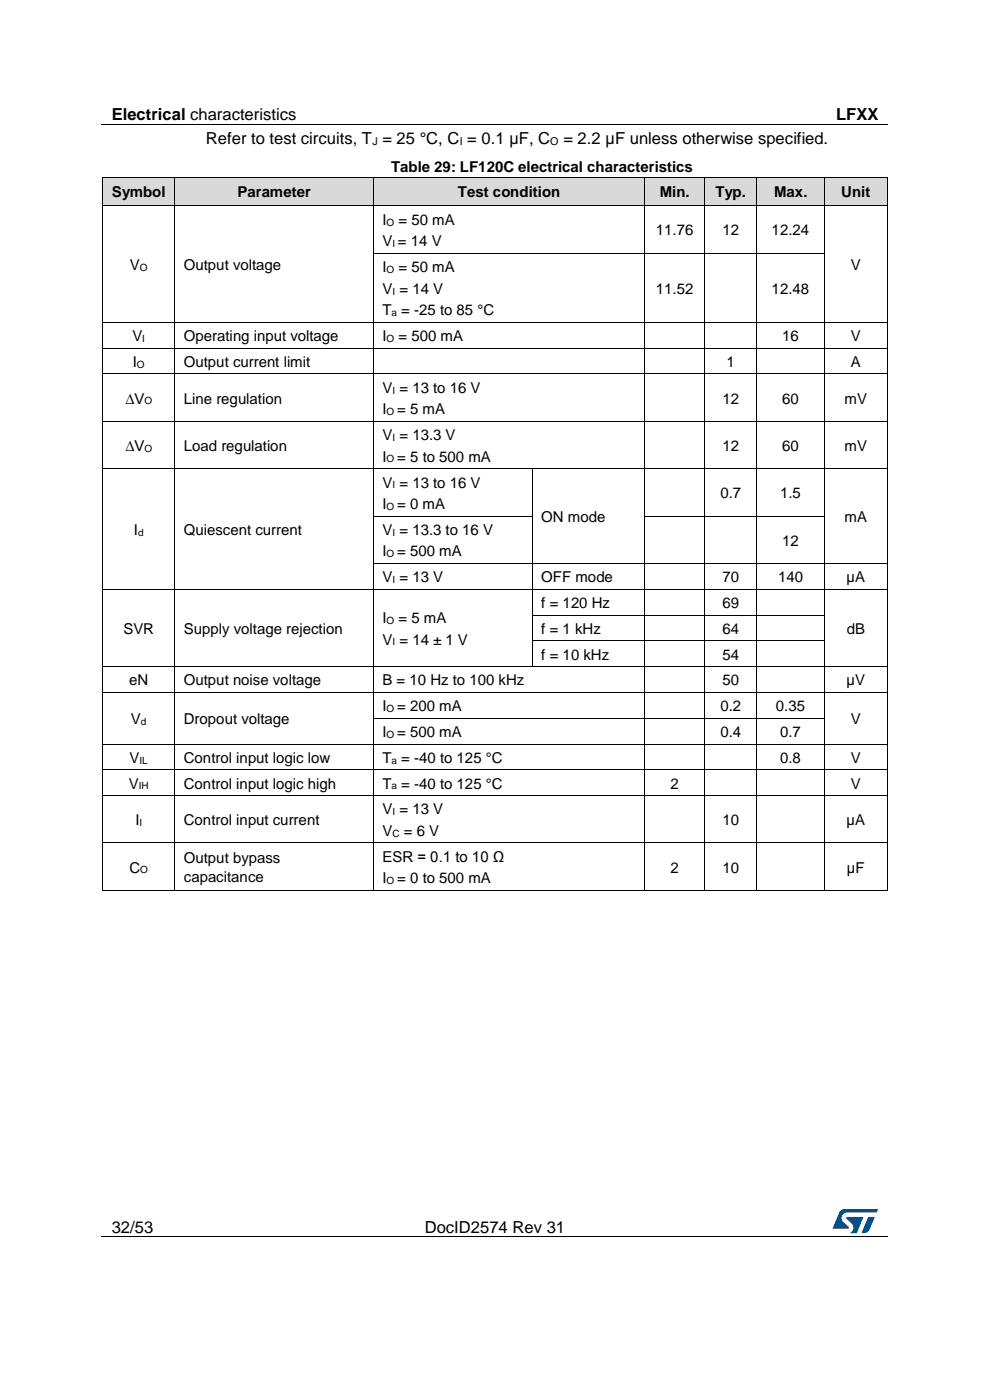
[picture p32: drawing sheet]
<svg xmlns="http://www.w3.org/2000/svg" width="210mm" height="297mm" viewBox="0 0 210 297" stroke-linecap="round" stroke-linejoin="round" font-family="sans-serif">
<defs><g id="words">
<g font-size="3.5">
<text x="23.7" y="25.5">Electrical characteristics</text>
<text x="177.4" y="25.5">LFXX</text>
<text x="43.7" y="30.6">Refer to test circuits, T = 25 °C, C = 0.1 µF, C</text>
<text x="119.5" y="30.6">= 2.2 µF unless otherwise specified.</text>
<text x="23.7" y="261.5">32/53</text>
<text x="90.1" y="261.5">DocID2574 Rev 31</text>
</g>
<g font-size="3.2">
<text x="23.7" y="41.7">Symbol</text>
<text x="50.4" y="41.7">Parameter</text>
<text x="82.9" y="36.4">Table 29: LF120C electrical characteristics</text>
<text x="97.1" y="41.7">Test condition</text>
<text x="139.9" y="41.7">Min.</text>
<text x="151.8" y="41.7">Typ.</text>
<text x="164.2" y="41.7">Max.</text>
<text x="178.5" y="41.7">Unit</text>
<text x="81.1" y="47.7">I</text>
<text x="84.6" y="47.7">= 50 mA</text>
<text x="81.1" y="52.2">V = 14 V</text>
<text x="139.1" y="50">11.76</text>
<text x="153.2" y="50">12</text>
<text x="163.7" y="50">12.24</text>
<text x="27.6" y="57.3">V</text>
<text x="39" y="57.3">Output voltage</text>
<text x="81.1" y="57.7">I</text>
<text x="84.6" y="57.7">= 50 mA</text>
<text x="180.5" y="57.3">V</text>
<text x="81.1" y="62.3">V = 14 V</text>
<text x="139.1" y="62.3">11.52</text>
<text x="163.7" y="62.3">12.48</text>
<text x="81.1" y="66.9">T = -25 to 85 °C</text>
<text x="28.1" y="72.4">V</text>
<text x="28.2" y="77.9">I</text>
<text x="39" y="72.4">Operating input voltage</text>
<text x="39" y="77.9">Output current limit</text>
<text x="81.1" y="72.4">I</text>
<text x="84.6" y="72.4">= 500 mA</text>
<text x="154.1" y="77.9">1</text>
<text x="165.9" y="72.4">16</text>
<text x="180.5" y="72.4">V</text>
<text x="180.5" y="77.9">A</text>
<text x="81.1" y="83.3">V = 13 to 16 V</text>
<text x="26.6" y="85.6">∆V</text>
<text x="39" y="85.6">Line regulation</text>
<text x="81.1" y="87.9">I</text>
<text x="84.3" y="87.9">= 5 mA</text>
<text x="153.2" y="85.6">12</text>
<text x="165.9" y="85.6">60</text>
<text x="179.2" y="85.6">mV</text>
<text x="26.6" y="95.6">∆V</text>
<text x="39" y="95.6">Load regulation</text>
<text x="81.1" y="93.4">V = 13.3 V</text>
<text x="153.2" y="95.6">12</text>
<text x="165.9" y="95.6">60</text>
<text x="179.2" y="95.6">mV</text>
<text x="81.1" y="97.9">I</text>
<text x="84.3" y="97.9">= 5 to 500 mA</text>
<text x="81.1" y="103.4">V = 13 to 16 V</text>
<text x="152.8" y="105.7">0.7</text>
<text x="165.5" y="105.7">1.5</text>
<text x="28.4" y="113.5">I</text>
<text x="39" y="113.5">Quiescent current</text>
<text x="81.1" y="108">I</text>
<text x="81.1" y="113.5">V = 13.3 to 16 V</text>
<text x="84.3" y="108">= 0 mA</text>
<text x="114.8" y="110.8">ON mode</text>
<text x="179.2" y="110.8">mA</text>
<text x="81.1" y="118">I</text>
<text x="84.3" y="118">= 500 mA</text>
<text x="165.9" y="115.8">12</text>
<text x="81.1" y="123.5">V = 13 V</text>
<text x="114.8" y="123.5">OFF mode</text>
<text x="153.2" y="123.5">70</text>
<text x="165.1" y="123.5">140</text>
<text x="179.6" y="123.5">µA</text>
<text x="114.8" y="129">f = 120 Hz</text>
<text x="153.2" y="129">69</text>
<text x="26.2" y="134.5">SVR</text>
<text x="39" y="134.5">Supply voltage rejection</text>
<text x="81.1" y="132.2">I</text>
<text x="81.1" y="136.8">V = 14 ± 1 V</text>
<text x="84.6" y="132.2">= 5 mA</text>
<text x="114.8" y="134.5">f = 1 kHz</text>
<text x="153.2" y="134.5">64</text>
<text x="179.6" y="134.5">dB</text>
<text x="114.8" y="139.9">f = 10 kHz</text>
<text x="153.2" y="139.9">54</text>
<text x="27.4" y="145.4">eN</text>
<text x="39" y="145.4">Output noise voltage</text>
<text x="81.1" y="145.4">B = 10 Hz to 100 kHz</text>
<text x="153.2" y="145.4">50</text>
<text x="179.6" y="145.4">µV</text>
<text x="27.8" y="153.6">V</text>
<text x="39" y="153.6">Dropout voltage</text>
<text x="81.1" y="150.9">I</text>
<text x="84.3" y="150.9">= 200 mA</text>
<text x="152.8" y="150.9">0.2</text>
<text x="164.6" y="150.9">0.35</text>
<text x="180.5" y="153.6">V</text>
<text x="27.5" y="161.8">V</text>
<text x="39" y="161.8">Control input logic low</text>
<text x="81.1" y="156.4">I</text>
<text x="81.1" y="161.8">T = -40 to 125 °C</text>
<text x="84.3" y="156.4">= 500 mA</text>
<text x="152.8" y="156.4">0.4</text>
<text x="165.5" y="156.4">0.7</text>
<text x="165.5" y="161.8">0.8</text>
<text x="180.5" y="161.8">V</text>
<text x="27.3" y="167.3">V</text>
<text x="39" y="167.3">Control input logic high</text>
<text x="81.1" y="167.3">T = -40 to 125 °C</text>
<text x="142.2" y="167.3">2</text>
<text x="180.5" y="167.3">V</text>
<text x="81.1" y="172.7">V = 13 V</text>
<text x="28.7" y="175">I</text>
<text x="39" y="175">Control input current</text>
<text x="81.1" y="177.3">V</text>
<text x="85.7" y="177.3">= 6 V</text>
<text x="153.2" y="175">10</text>
<text x="179.6" y="175">µA</text>
<text x="27.5" y="185.1">C</text>
<text x="39" y="183.2">Output bypass</text>
<text x="81.1" y="182.8">ESR = 0.1 to 10 Ω</text>
<text x="142.2" y="185.1">2</text>
<text x="153.2" y="185.1">10</text>
<text x="179.7" y="185.1">µF</text>
<text x="39" y="187">capacitance</text>
<text x="81.1" y="187.4">I</text>
<text x="84.3" y="187.4">= 0 to 500 mA</text>
</g>
<g font-size="2.3">
<text x="79" y="30.8">J</text>
<text x="97.5" y="30.8">I</text>
<text x="116.7" y="30.8">O</text>
</g>
<g font-size="2.1">
<text x="82" y="47.8">O</text>
<text x="83.2" y="52.4">I</text>
<text x="29.7" y="57.5">O</text>
<text x="82" y="57.9">O</text>
<text x="83.2" y="62.5">I</text>
<text x="83" y="67.1">a</text>
<text x="30.2" y="72.5">I</text>
<text x="82" y="72.5">O</text>
<text x="29" y="78">O</text>
<text x="83.2" y="83.5">I</text>
<text x="30.7" y="85.8">O</text>
<text x="82" y="88.1">O</text>
<text x="30.7" y="95.8">O</text>
<text x="83.2" y="93.5">I</text>
<text x="82" y="98.1">O</text>
<text x="83.2" y="103.6">I</text>
<text x="29.3" y="113.6">d</text>
<text x="82" y="108.2">O</text>
<text x="83.2" y="113.6">I</text>
<text x="82" y="118.2">O</text>
<text x="83.2" y="123.7">I</text>
<text x="82" y="132.4">O</text>
<text x="83.2" y="136.9">I</text>
<text x="29.9" y="153.8">d</text>
<text x="82" y="151.1">O</text>
<text x="29.6" y="162">IL</text>
<text x="82" y="156.5">O</text>
<text x="83" y="162">a</text>
<text x="29.4" y="167.5">IH</text>
<text x="83" y="167.5">a</text>
<text x="83.2" y="172.9">I</text>
<text x="29.6" y="175.2">I</text>
<text x="83.2" y="177.5">C</text>
<text x="29.8" y="185.3">O</text>
<text x="82" y="187.6">O</text>
</g>
</g></defs>
<path d="M21.5 26.5h166.8M21.5 262.4h166.8" fill="none" stroke="#000" stroke-width=".21"/>
<g fill="#000">
<path d="M105 26.4h.2v.1h-.2z" fill-rule="evenodd"/>
<path d="M61.6 262.3h.1v.2h-.1z" fill-rule="evenodd"/>
<path d="M148 262.3h.2v.2h-.2z" fill-rule="evenodd"/>
</g>
<g fill="#005288">
<path d="M178.2 256.9l.6-.4h.4l7 .1-.3 .6h-6.1a1.26 1.26 0 0 0-1.3 1.1 1.26 1.26 0 0 0 .8 1.4l.7 .6v.3l-3.3 .1z"/>
<path d="M184.2 258.2l1.3 .1-1 2.5a1.32 1.32 0 0 1-1.7 .7z"/>
<path d="M179.6 258.2l3.6 .1-1.5 3.3h-1.4a1.35 1.35 0 0 0 .7-1.2 1.35 1.35 0 0 0-.8-1.2l-.6-.6z"/>
</g>
<g fill="#d9d9d9">
<path d="M21.9 37.6h15.2v6h-15.2z" fill-rule="evenodd"/>
<path d="M23.7 37.6h11.5v6h-11.5z" fill-rule="evenodd"/>
<path d="M37.1 37.6h42.1v6h-42.1z" fill-rule="evenodd"/>
<path d="M39 37.6h38.3v6h-38.3z" fill-rule="evenodd"/>
<path d="M79.3 37.6h57.4v6h-57.4z" fill-rule="evenodd"/>
<path d="M81.1 37.6h53.8v6h-53.8z" fill-rule="evenodd"/>
<path d="M136.8 37.6h12.6v6h-12.6z" fill-rule="evenodd"/>
<path d="M138.7 37.6h8.9v6h-8.9z" fill-rule="evenodd"/>
<path d="M149.5 37.6h11.1v6h-11.1z" fill-rule="evenodd"/>
<path d="M151.4 37.6h7.3v6h-7.3z" fill-rule="evenodd"/>
<path d="M160.6 37.6h14.2v6h-14.2z" fill-rule="evenodd"/>
<path d="M162.5 37.6h10.5v6h-10.5z" fill-rule="evenodd"/>
<path d="M174.9 37.6h13.3v6h-13.3z" fill-rule="evenodd"/>
<path d="M176.8 37.6h9.6v6h-9.6z" fill-rule="evenodd"/>
</g>
<g fill="#000">
<path d="M21.7 37.5l.1 .1z" fill-rule="evenodd"/>
<path d="M21.7 37.5l.1 .1z" fill-rule="evenodd"/>
<path d="M37 37.5l.1 .1z" fill-rule="evenodd"/>
<path d="M79.1 37.5l.1 .1z" fill-rule="evenodd"/>
<path d="M136.7 37.5l.1 .1z" fill-rule="evenodd"/>
<path d="M149.4 37.5l.1 .1z" fill-rule="evenodd"/>
<path d="M160.5 37.5l.1 .1z" fill-rule="evenodd"/>
<path d="M174.8 37.5l.1 .1z" fill-rule="evenodd"/>
<path d="M188.2 37.5l.1 .1z" fill-rule="evenodd"/>
<path d="M188.2 37.5l.1 .1z" fill-rule="evenodd"/>
<path d="M21.7 43.6h.2v.2h-.2z" fill-rule="evenodd"/>
<path d="M21.7 43.6h.2v.2h-.2z" fill-rule="evenodd"/>
<path d="M21.7 53.6h.2v.2h-.2z" fill-rule="evenodd"/>
<path d="M21.9 43.6h.1v.2h-.1z" fill-rule="evenodd"/>
<path d="M37 43.6h.2v.2h-.2z" fill-rule="evenodd"/>
<path d="M37 53.6h.2v.2h-.2z" fill-rule="evenodd"/>
<path d="M37.2 43.6h.1v.2h-.1z" fill-rule="evenodd"/>
<path d="M79.1 43.6h.2v.2h-.2z" fill-rule="evenodd"/>
<path d="M79.1 53.6h.2v.2h-.2z" fill-rule="evenodd"/>
<path d="M79.3 43.6h.1v.2h-.1z" fill-rule="evenodd"/>
<path d="M136.7 43.6h.2v.2h-.2z" fill-rule="evenodd"/>
<path d="M136.7 53.6h.2v.2h-.2z" fill-rule="evenodd"/>
<path d="M136.9 43.6h.1v.2h-.1z" fill-rule="evenodd"/>
<path d="M149.4 43.6h.2v.2h-.2z" fill-rule="evenodd"/>
<path d="M149.4 53.6h.2v.2h-.2z" fill-rule="evenodd"/>
<path d="M149.6 43.6h.1v.2h-.1z" fill-rule="evenodd"/>
<path d="M160.5 43.6h.1v.2h-.1z" fill-rule="evenodd"/>
<path d="M160.5 53.6h.1v.2h-.1z" fill-rule="evenodd"/>
<path d="M160.6 43.6h.2v.2h-.2z" fill-rule="evenodd"/>
<path d="M174.8 43.6h.2v.2h-.2z" fill-rule="evenodd"/>
<path d="M174.8 53.6h.2v.2h-.2z" fill-rule="evenodd"/>
<path d="M175 43.6h.1v.2h-.1z" fill-rule="evenodd"/>
<path d="M188.2 43.6h.1v.2h-.1z" fill-rule="evenodd"/>
<path d="M188.2 43.6h.1v.2h-.1z" fill-rule="evenodd"/>
<path d="M188.2 53.6h.1v.2h-.1z" fill-rule="evenodd"/>
<path d="M21.7 68.3h.2v.2h-.2z" fill-rule="evenodd"/>
<path d="M21.7 73.8h.2v.1h-.2z" fill-rule="evenodd"/>
<path d="M21.7 79.3h.2v.1h-.2z" fill-rule="evenodd"/>
<path d="M37 68.3h.2v.2h-.2z" fill-rule="evenodd"/>
<path d="M37 73.8h.2v.1h-.2z" fill-rule="evenodd"/>
<path d="M37 79.3h.2v.1h-.2z" fill-rule="evenodd"/>
<path d="M79.1 68.3h.2v.2h-.2z" fill-rule="evenodd"/>
<path d="M79.1 73.8h.2v.1h-.2z" fill-rule="evenodd"/>
<path d="M79.1 79.3h.2v.1h-.2z" fill-rule="evenodd"/>
<path d="M136.7 68.3h.2v.2h-.2z" fill-rule="evenodd"/>
<path d="M136.7 73.8h.2v.1h-.2z" fill-rule="evenodd"/>
<path d="M136.7 79.3h.2v.1h-.2z" fill-rule="evenodd"/>
<path d="M149.4 68.3h.2v.2h-.2z" fill-rule="evenodd"/>
<path d="M149.4 73.8h.2v.1h-.2z" fill-rule="evenodd"/>
<path d="M149.4 79.3h.2v.1h-.2z" fill-rule="evenodd"/>
<path d="M160.5 68.3h.1v.2h-.1z" fill-rule="evenodd"/>
<path d="M160.5 73.8h.1v.1h-.1z" fill-rule="evenodd"/>
<path d="M160.5 79.3h.1v.1h-.1z" fill-rule="evenodd"/>
<path d="M174.8 68.3h.2v.2h-.2z" fill-rule="evenodd"/>
<path d="M174.8 73.8h.2v.1h-.2z" fill-rule="evenodd"/>
<path d="M174.8 79.3h.2v.1h-.2z" fill-rule="evenodd"/>
<path d="M188.2 68.3h.1v.2h-.1z" fill-rule="evenodd"/>
<path d="M188.2 73.8h.1v.1h-.1z" fill-rule="evenodd"/>
<path d="M188.2 79.3h.1v.1h-.1z" fill-rule="evenodd"/>
<path d="M21.7 89.3h.2v.2h-.2z" fill-rule="evenodd"/>
<path d="M21.7 99.4h.2v.1h-.2z" fill-rule="evenodd"/>
<path d="M37 89.3h.2v.2h-.2z" fill-rule="evenodd"/>
<path d="M37 99.4h.2v.1h-.2z" fill-rule="evenodd"/>
<path d="M79.1 89.3h.2v.2h-.2z" fill-rule="evenodd"/>
<path d="M79.1 99.4h.2v.1h-.2z" fill-rule="evenodd"/>
<path d="M112.8 99.4h.2v.1h-.2z" fill-rule="evenodd"/>
<path d="M136.7 89.3h.2v.2h-.2z" fill-rule="evenodd"/>
<path d="M136.7 99.4h.2v.1h-.2z" fill-rule="evenodd"/>
<path d="M149.4 89.3h.2v.2h-.2z" fill-rule="evenodd"/>
<path d="M149.4 99.4h.2v.1h-.2z" fill-rule="evenodd"/>
<path d="M160.5 89.3h.1v.2h-.1z" fill-rule="evenodd"/>
<path d="M160.5 99.4h.1v.1h-.1z" fill-rule="evenodd"/>
<path d="M174.8 89.3h.2v.2h-.2z" fill-rule="evenodd"/>
<path d="M174.8 99.4h.2v.1h-.2z" fill-rule="evenodd"/>
<path d="M188.2 89.3h.1v.2h-.1z" fill-rule="evenodd"/>
<path d="M188.2 99.4h.1v.1h-.1z" fill-rule="evenodd"/>
<path d="M21.7 109.4h.2v.2h-.2z" fill-rule="evenodd"/>
<path d="M21.7 119.5h.2v.2h-.2z" fill-rule="evenodd"/>
<path d="M37 109.4h.2v.2h-.2z" fill-rule="evenodd"/>
<path d="M37 119.5h.2v.2h-.2z" fill-rule="evenodd"/>
<path d="M79.1 109.4h.2v.2h-.2z" fill-rule="evenodd"/>
<path d="M79.1 119.5h.2v.2h-.2z" fill-rule="evenodd"/>
<path d="M112.8 109.4h.2v.2h-.2z" fill-rule="evenodd"/>
<path d="M112.8 119.5h.2v.2h-.2z" fill-rule="evenodd"/>
<path d="M136.7 109.4h.2v.2h-.2z" fill-rule="evenodd"/>
<path d="M136.7 119.5h.2v.2h-.2z" fill-rule="evenodd"/>
<path d="M149.4 109.4h.2v.2h-.2z" fill-rule="evenodd"/>
<path d="M149.4 119.5h.2v.2h-.2z" fill-rule="evenodd"/>
<path d="M160.5 109.4h.1v.2h-.1z" fill-rule="evenodd"/>
<path d="M160.5 119.5h.1v.2h-.1z" fill-rule="evenodd"/>
<path d="M174.8 109.4h.2v.2h-.2z" fill-rule="evenodd"/>
<path d="M174.8 119.5h.2v.2h-.2z" fill-rule="evenodd"/>
<path d="M188.2 109.4h.1v.2h-.1z" fill-rule="evenodd"/>
<path d="M188.2 119.5h.1v.2h-.1z" fill-rule="evenodd"/>
<path d="M21.7 124.9h.2v.2h-.2z" fill-rule="evenodd"/>
<path d="M21.7 130.4h.2v.2h-.2z" fill-rule="evenodd"/>
<path d="M21.7 135.9h.2v.1h-.2z" fill-rule="evenodd"/>
<path d="M37 124.9h.2v.2h-.2z" fill-rule="evenodd"/>
<path d="M37 130.4h.2v.2h-.2z" fill-rule="evenodd"/>
<path d="M37 135.9h.2v.1h-.2z" fill-rule="evenodd"/>
<path d="M79.1 124.9h.2v.2h-.2z" fill-rule="evenodd"/>
<path d="M79.1 130.4h.2v.2h-.2z" fill-rule="evenodd"/>
<path d="M79.1 135.9h.2v.1h-.2z" fill-rule="evenodd"/>
<path d="M112.8 124.9h.2v.2h-.2z" fill-rule="evenodd"/>
<path d="M112.8 130.4h.2v.2h-.2z" fill-rule="evenodd"/>
<path d="M112.8 135.9h.2v.1h-.2z" fill-rule="evenodd"/>
<path d="M136.7 124.9h.2v.2h-.2z" fill-rule="evenodd"/>
<path d="M136.7 130.4h.2v.2h-.2z" fill-rule="evenodd"/>
<path d="M136.7 135.9h.2v.1h-.2z" fill-rule="evenodd"/>
<path d="M149.4 124.9h.2v.2h-.2z" fill-rule="evenodd"/>
<path d="M149.4 130.4h.2v.2h-.2z" fill-rule="evenodd"/>
<path d="M149.4 135.9h.2v.1h-.2z" fill-rule="evenodd"/>
<path d="M160.5 124.9h.1v.2h-.1z" fill-rule="evenodd"/>
<path d="M160.5 130.4h.1v.2h-.1z" fill-rule="evenodd"/>
<path d="M160.5 135.9h.1v.1h-.1z" fill-rule="evenodd"/>
<path d="M174.8 124.9h.2v.2h-.2z" fill-rule="evenodd"/>
<path d="M174.8 130.4h.2v.2h-.2z" fill-rule="evenodd"/>
<path d="M174.8 135.9h.2v.1h-.2z" fill-rule="evenodd"/>
<path d="M188.2 124.9h.1v.2h-.1z" fill-rule="evenodd"/>
<path d="M188.2 130.4h.1v.2h-.1z" fill-rule="evenodd"/>
<path d="M188.2 135.9h.1v.1h-.1z" fill-rule="evenodd"/>
<path d="M21.7 141.3h.2v.2h-.2z" fill-rule="evenodd"/>
<path d="M21.7 146.8h.2v.2h-.2z" fill-rule="evenodd"/>
<path d="M21.7 152.3h.2v.2h-.2z" fill-rule="evenodd"/>
<path d="M21.7 157.8h.2v.1h-.2z" fill-rule="evenodd"/>
<path d="M37 141.3h.2v.2h-.2z" fill-rule="evenodd"/>
<path d="M37 146.8h.2v.2h-.2z" fill-rule="evenodd"/>
<path d="M37 152.3h.2v.2h-.2z" fill-rule="evenodd"/>
<path d="M37 157.8h.2v.1h-.2z" fill-rule="evenodd"/>
<path d="M79.1 141.3h.2v.2h-.2z" fill-rule="evenodd"/>
<path d="M79.1 146.8h.2v.2h-.2z" fill-rule="evenodd"/>
<path d="M79.1 152.3h.2v.2h-.2z" fill-rule="evenodd"/>
<path d="M79.1 157.8h.2v.1h-.2z" fill-rule="evenodd"/>
<path d="M112.8 141.3h.2v.2h-.2z" fill-rule="evenodd"/>
<path d="M136.7 141.3h.2v.2h-.2z" fill-rule="evenodd"/>
<path d="M136.7 146.8h.2v.2h-.2z" fill-rule="evenodd"/>
<path d="M136.7 152.3h.2v.2h-.2z" fill-rule="evenodd"/>
<path d="M136.7 157.8h.2v.1h-.2z" fill-rule="evenodd"/>
<path d="M149.4 141.3h.2v.2h-.2z" fill-rule="evenodd"/>
<path d="M149.4 146.8h.2v.2h-.2z" fill-rule="evenodd"/>
<path d="M149.4 152.3h.2v.2h-.2z" fill-rule="evenodd"/>
<path d="M149.4 157.8h.2v.1h-.2z" fill-rule="evenodd"/>
<path d="M160.5 141.3h.1v.2h-.1z" fill-rule="evenodd"/>
<path d="M160.5 146.8h.1v.2h-.1z" fill-rule="evenodd"/>
<path d="M160.5 152.3h.1v.2h-.1z" fill-rule="evenodd"/>
<path d="M160.5 157.8h.1v.1h-.1z" fill-rule="evenodd"/>
<path d="M174.8 141.3h.2v.2h-.2z" fill-rule="evenodd"/>
<path d="M174.8 146.8h.2v.2h-.2z" fill-rule="evenodd"/>
<path d="M174.8 152.3h.2v.2h-.2z" fill-rule="evenodd"/>
<path d="M174.8 157.8h.2v.1h-.2z" fill-rule="evenodd"/>
<path d="M188.2 141.3h.1v.2h-.1z" fill-rule="evenodd"/>
<path d="M188.2 146.8h.1v.2h-.1z" fill-rule="evenodd"/>
<path d="M188.2 152.3h.1v.2h-.1z" fill-rule="evenodd"/>
<path d="M188.2 157.8h.1v.1h-.1z" fill-rule="evenodd"/>
<path d="M21.7 163.2h.2v.2h-.2z" fill-rule="evenodd"/>
<path d="M21.7 168.7h.2v.2h-.2z" fill-rule="evenodd"/>
<path d="M21.7 178.8h.2v.1h-.2z" fill-rule="evenodd"/>
<path d="M37 163.2h.2v.2h-.2z" fill-rule="evenodd"/>
<path d="M37 168.7h.2v.2h-.2z" fill-rule="evenodd"/>
<path d="M37 178.8h.2v.1h-.2z" fill-rule="evenodd"/>
<path d="M79.1 163.2h.2v.2h-.2z" fill-rule="evenodd"/>
<path d="M79.1 168.7h.2v.2h-.2z" fill-rule="evenodd"/>
<path d="M79.1 178.8h.2v.1h-.2z" fill-rule="evenodd"/>
<path d="M136.7 163.2h.2v.2h-.2z" fill-rule="evenodd"/>
<path d="M136.7 168.7h.2v.2h-.2z" fill-rule="evenodd"/>
<path d="M136.7 178.8h.2v.1h-.2z" fill-rule="evenodd"/>
<path d="M149.4 163.2h.2v.2h-.2z" fill-rule="evenodd"/>
<path d="M149.4 168.7h.2v.2h-.2z" fill-rule="evenodd"/>
<path d="M149.4 178.8h.2v.1h-.2z" fill-rule="evenodd"/>
<path d="M160.5 163.2h.1v.2h-.1z" fill-rule="evenodd"/>
<path d="M160.5 168.7h.1v.2h-.1z" fill-rule="evenodd"/>
<path d="M160.5 178.8h.1v.1h-.1z" fill-rule="evenodd"/>
<path d="M174.8 163.2h.2v.2h-.2z" fill-rule="evenodd"/>
<path d="M174.8 168.7h.2v.2h-.2z" fill-rule="evenodd"/>
<path d="M174.8 178.8h.2v.1h-.2z" fill-rule="evenodd"/>
<path d="M188.2 163.2h.1v.2h-.1z" fill-rule="evenodd"/>
<path d="M188.2 168.7h.1v.2h-.1z" fill-rule="evenodd"/>
<path d="M188.2 178.8h.1v.1h-.1z" fill-rule="evenodd"/>
<path d="M21.7 188.8h.2v.2h-.2z" fill-rule="evenodd"/>
<path d="M21.7 188.8h.2v.2h-.2z" fill-rule="evenodd"/>
<path d="M37 188.8h.2v.2h-.2z" fill-rule="evenodd"/>
<path d="M79.1 188.8h.2v.2h-.2z" fill-rule="evenodd"/>
<path d="M136.7 188.8h.2v.2h-.2z" fill-rule="evenodd"/>
<path d="M149.4 188.8h.2v.2h-.2z" fill-rule="evenodd"/>
<path d="M160.5 188.8h.1v.2h-.1z" fill-rule="evenodd"/>
<path d="M174.8 188.8h.2v.2h-.2z" fill-rule="evenodd"/>
<path d="M188.2 188.8h.1v.2h-.1z" fill-rule="evenodd"/>
<path d="M188.2 188.8h.1v.2h-.1z" fill-rule="evenodd"/>
</g>
<g fill="none" stroke="#000" stroke-width=".21">
<path d="M21.8 37.6v6M21.8 37.6h15.3M37.1 37.6v6M37.1 37.6h42M79.2 37.6v6M79.2 37.6h57.5M136.8 37.6v6M136.8 37.6h12.6M149.5 37.6v6M149.5 37.6h11M160.6 37.6v6M160.6 37.6h14.2"/>
<path d="M174.9 37.6v6M174.9 37.6h13.3M188.3 37.6v6M21.8 43.8v9.8M21.8 53.8v14.5M22 43.7h15M37.1 43.8v9.8M37.1 53.8v14.5M37.3 43.7h41.8M79.2 43.8v9.8M79.2 53.8v14.5M79.3 53.7h57.4"/>
<path d="M79.4 43.7h57.3M136.8 43.8v9.8M136.8 53.8v14.5M136.9 53.7h12.5M137 43.7h12.4M149.5 43.8v9.8M149.5 53.8v14.5M149.6 53.7h10.9M149.7 43.7h10.8M160.6 43.8v9.8M160.6 53.8v14.5M160.6 53.7h14.2"/>
<path d="M160.8 43.7h14M174.9 43.8v9.8M174.9 53.8v14.5M175.1 43.7h13.1M188.3 43.8v9.8M188.3 53.8v14.5M21.8 68.5v5.3M21.8 73.9v5.4M21.8 79.4v9.9M21.9 68.4h15.1M21.9 73.8h15.1M21.9 79.3h15.1"/>
<path d="M37.1 68.5v5.3M37.1 73.9v5.4M37.1 79.4v9.9M37.2 68.4h41.9M37.2 73.8h41.9M37.2 79.3h41.9M79.2 68.5v5.3M79.2 73.9v5.4M79.2 79.4v9.9M79.3 68.4h57.4M79.3 73.8h57.4M79.3 79.3h57.4"/>
<path d="M136.8 68.5v5.3M136.8 73.9v5.4M136.8 79.4v9.9M136.9 68.4h12.5M136.9 73.8h12.5M136.9 79.3h12.5M149.5 68.5v5.3M149.5 73.9v5.4M149.5 79.4v9.9M149.6 68.4h10.9M149.6 73.8h10.9M149.6 79.3h10.9"/>
<path d="M160.6 68.5v5.3M160.6 73.9v5.4M160.6 79.4v9.9M160.6 68.4h14.2M160.6 73.8h14.2M160.6 79.3h14.2M174.9 68.5v5.3M174.9 73.9v5.4M174.9 79.4v9.9M175 68.4h13.2M175 73.8h13.2M175 79.3h13.2"/>
<path d="M188.3 68.5v5.3M188.3 73.9v5.4M188.3 79.4v9.9M21.8 89.5v9.9M21.8 99.5v9.9M21.9 89.4h15.1M21.9 99.5h15.1M37.1 89.5v9.9M37.1 99.5v9.9M37.2 89.4h41.9M37.2 99.5h41.9M79.2 89.5v9.9"/>
<path d="M79.2 99.5v9.9M79.3 89.4h57.4M79.3 99.5h33.5M112.9 99.5v9.9M113 99.5h23.7M136.8 89.5v9.9M136.8 99.5v9.9M136.9 89.4h12.5M136.9 99.5h12.5M149.5 89.5v9.9M149.5 99.5v9.9M149.6 89.4h10.9"/>
<path d="M149.6 99.5h10.9M160.6 89.5v9.9M160.6 99.5v9.9M160.6 89.4h14.2M160.6 99.5h14.2M174.9 89.5v9.9M174.9 99.5v9.9M175 89.4h13.2M175 99.5h13.2M188.3 89.5v9.9M188.3 99.5v9.9M21.8 109.6v9.9"/>
<path d="M21.8 119.7v5.2M37.1 109.6v9.9M37.1 119.7v5.2M79.2 109.6v9.9M79.2 119.7v5.2M79.3 109.5h33.5M79.3 119.6h33.5M112.9 109.6v9.9M112.9 119.7v5.2M113 119.6h23.7M136.8 109.6v9.9M136.8 119.7v5.2"/>
<path d="M136.9 109.5h12.5M136.9 119.6h12.5M149.5 109.6v9.9M149.5 119.7v5.2M149.6 109.5h10.9M149.6 119.6h10.9M160.6 109.6v9.9M160.6 119.7v5.2M160.6 109.5h14.2M160.6 119.6h14.2M174.9 109.6v9.9M174.9 119.7v5.2"/>
<path d="M175 119.6h13.2M188.3 109.6v9.9M188.3 119.7v5.2M21.8 125.1v5.3M21.8 130.6v5.3M21.8 136v5.3M21.9 125h15.1M37.1 125.1v5.3M37.1 130.6v5.3M37.1 136v5.3M37.2 125h41.9M79.2 125.1v5.3"/>
<path d="M79.2 130.6v5.3M79.2 136v5.3M79.3 125h33.5M112.9 125.1v5.3M112.9 130.6v5.3M112.9 136v5.3M113 125h23.7M113 130.5h23.7M113 135.9h23.7M136.8 125.1v5.3M136.8 130.6v5.3M136.8 136v5.3"/>
<path d="M136.9 125h12.5M136.9 130.5h12.5M136.9 135.9h12.5M149.5 125.1v5.3M149.5 130.6v5.3M149.5 136v5.3M149.6 125h10.9M149.6 130.5h10.9M149.6 135.9h10.9M160.6 125.1v5.3M160.6 130.6v5.3M160.6 136v5.3"/>
<path d="M160.6 125h14.2M160.6 130.5h14.2M160.6 135.9h14.2M174.9 125.1v5.3M174.9 130.6v5.3M174.9 136v5.3M175 125h13.2M188.3 125.1v5.3M188.3 130.6v5.3M188.3 136v5.3M21.8 141.5v5.3M21.8 147v5.3"/>
<path d="M21.8 152.5v5.3M21.8 157.9v5.3M21.9 141.4h15.1M21.9 146.9h15.1M21.9 157.8h15.1M37.1 141.5v5.3M37.1 147v5.3M37.1 152.5v5.3M37.1 157.9v5.3M37.2 141.4h41.9M37.2 146.9h41.9M37.2 157.8h41.9"/>
<path d="M79.2 141.5v5.3M79.2 147v5.3M79.2 152.5v5.3M79.2 157.9v5.3M79.3 141.4h33.5M79.3 146.9h57.4M79.3 152.4h57.4M79.3 157.8h57.4M113 141.4h23.7M136.8 141.5v5.3M136.8 147v5.3M136.8 152.5v5.3"/>
<path d="M136.8 157.9v5.3M136.9 141.4h12.5M136.9 146.9h12.5M136.9 152.4h12.5M136.9 157.8h12.5M149.5 141.5v5.3M149.5 147v5.3M149.5 152.5v5.3M149.5 157.9v5.3M149.6 141.4h10.9M149.6 146.9h10.9M149.6 152.4h10.9"/>
<path d="M149.6 157.8h10.9M160.6 141.5v5.3M160.6 147v5.3M160.6 152.5v5.3M160.6 157.9v5.3M160.6 141.4h14.2M160.6 146.9h14.2M160.6 152.4h14.2M160.6 157.8h14.2M174.9 141.5v5.3M174.9 147v5.3M174.9 152.5v5.3"/>
<path d="M174.9 157.9v5.3M175 141.4h13.2M175 146.9h13.2M175 157.8h13.2M188.3 141.5v5.3M188.3 147v5.3M188.3 152.5v5.3M188.3 157.9v5.3M21.8 163.4v5.3M21.8 168.9v9.9M21.8 178.9v9.9M21.9 163.3h15.1"/>
<path d="M21.9 168.8h15.1M21.9 178.8h15.1M37.1 163.4v5.3M37.1 168.9v9.9M37.1 178.9v9.9M37.2 163.3h41.9M37.2 168.8h41.9M37.2 178.8h41.9M79.2 163.4v5.3M79.2 168.9v9.9M79.2 178.9v9.9M79.3 163.3h57.4"/>
<path d="M79.3 168.8h57.4M79.3 178.8h57.4M136.8 163.4v5.3M136.8 168.9v9.9M136.8 178.9v9.9M136.9 163.3h12.5M136.9 168.8h12.5M136.9 178.8h12.5M149.5 163.4v5.3M149.5 168.9v9.9M149.5 178.9v9.9M149.6 163.3h10.9"/>
<path d="M149.6 168.8h10.9M149.6 178.8h10.9M160.6 163.4v5.3M160.6 168.9v9.9M160.6 178.9v9.9M160.6 163.3h14.2M160.6 168.8h14.2M160.6 178.8h14.2M174.9 163.4v5.3M174.9 168.9v9.9M174.9 178.9v9.9M175 163.3h13.2"/>
<path d="M175 168.8h13.2M175 178.8h13.2M188.3 163.4v5.3M188.3 168.9v9.9M188.3 178.9v9.9M21.9 188.9h15.1M37.2 188.9h41.9M79.3 188.9h57.4M136.9 188.9h12.5M149.6 188.9h10.9M160.6 188.9h14.2M175 188.9h13.2"/>
</g>
<use href="#words"/>
</svg>
